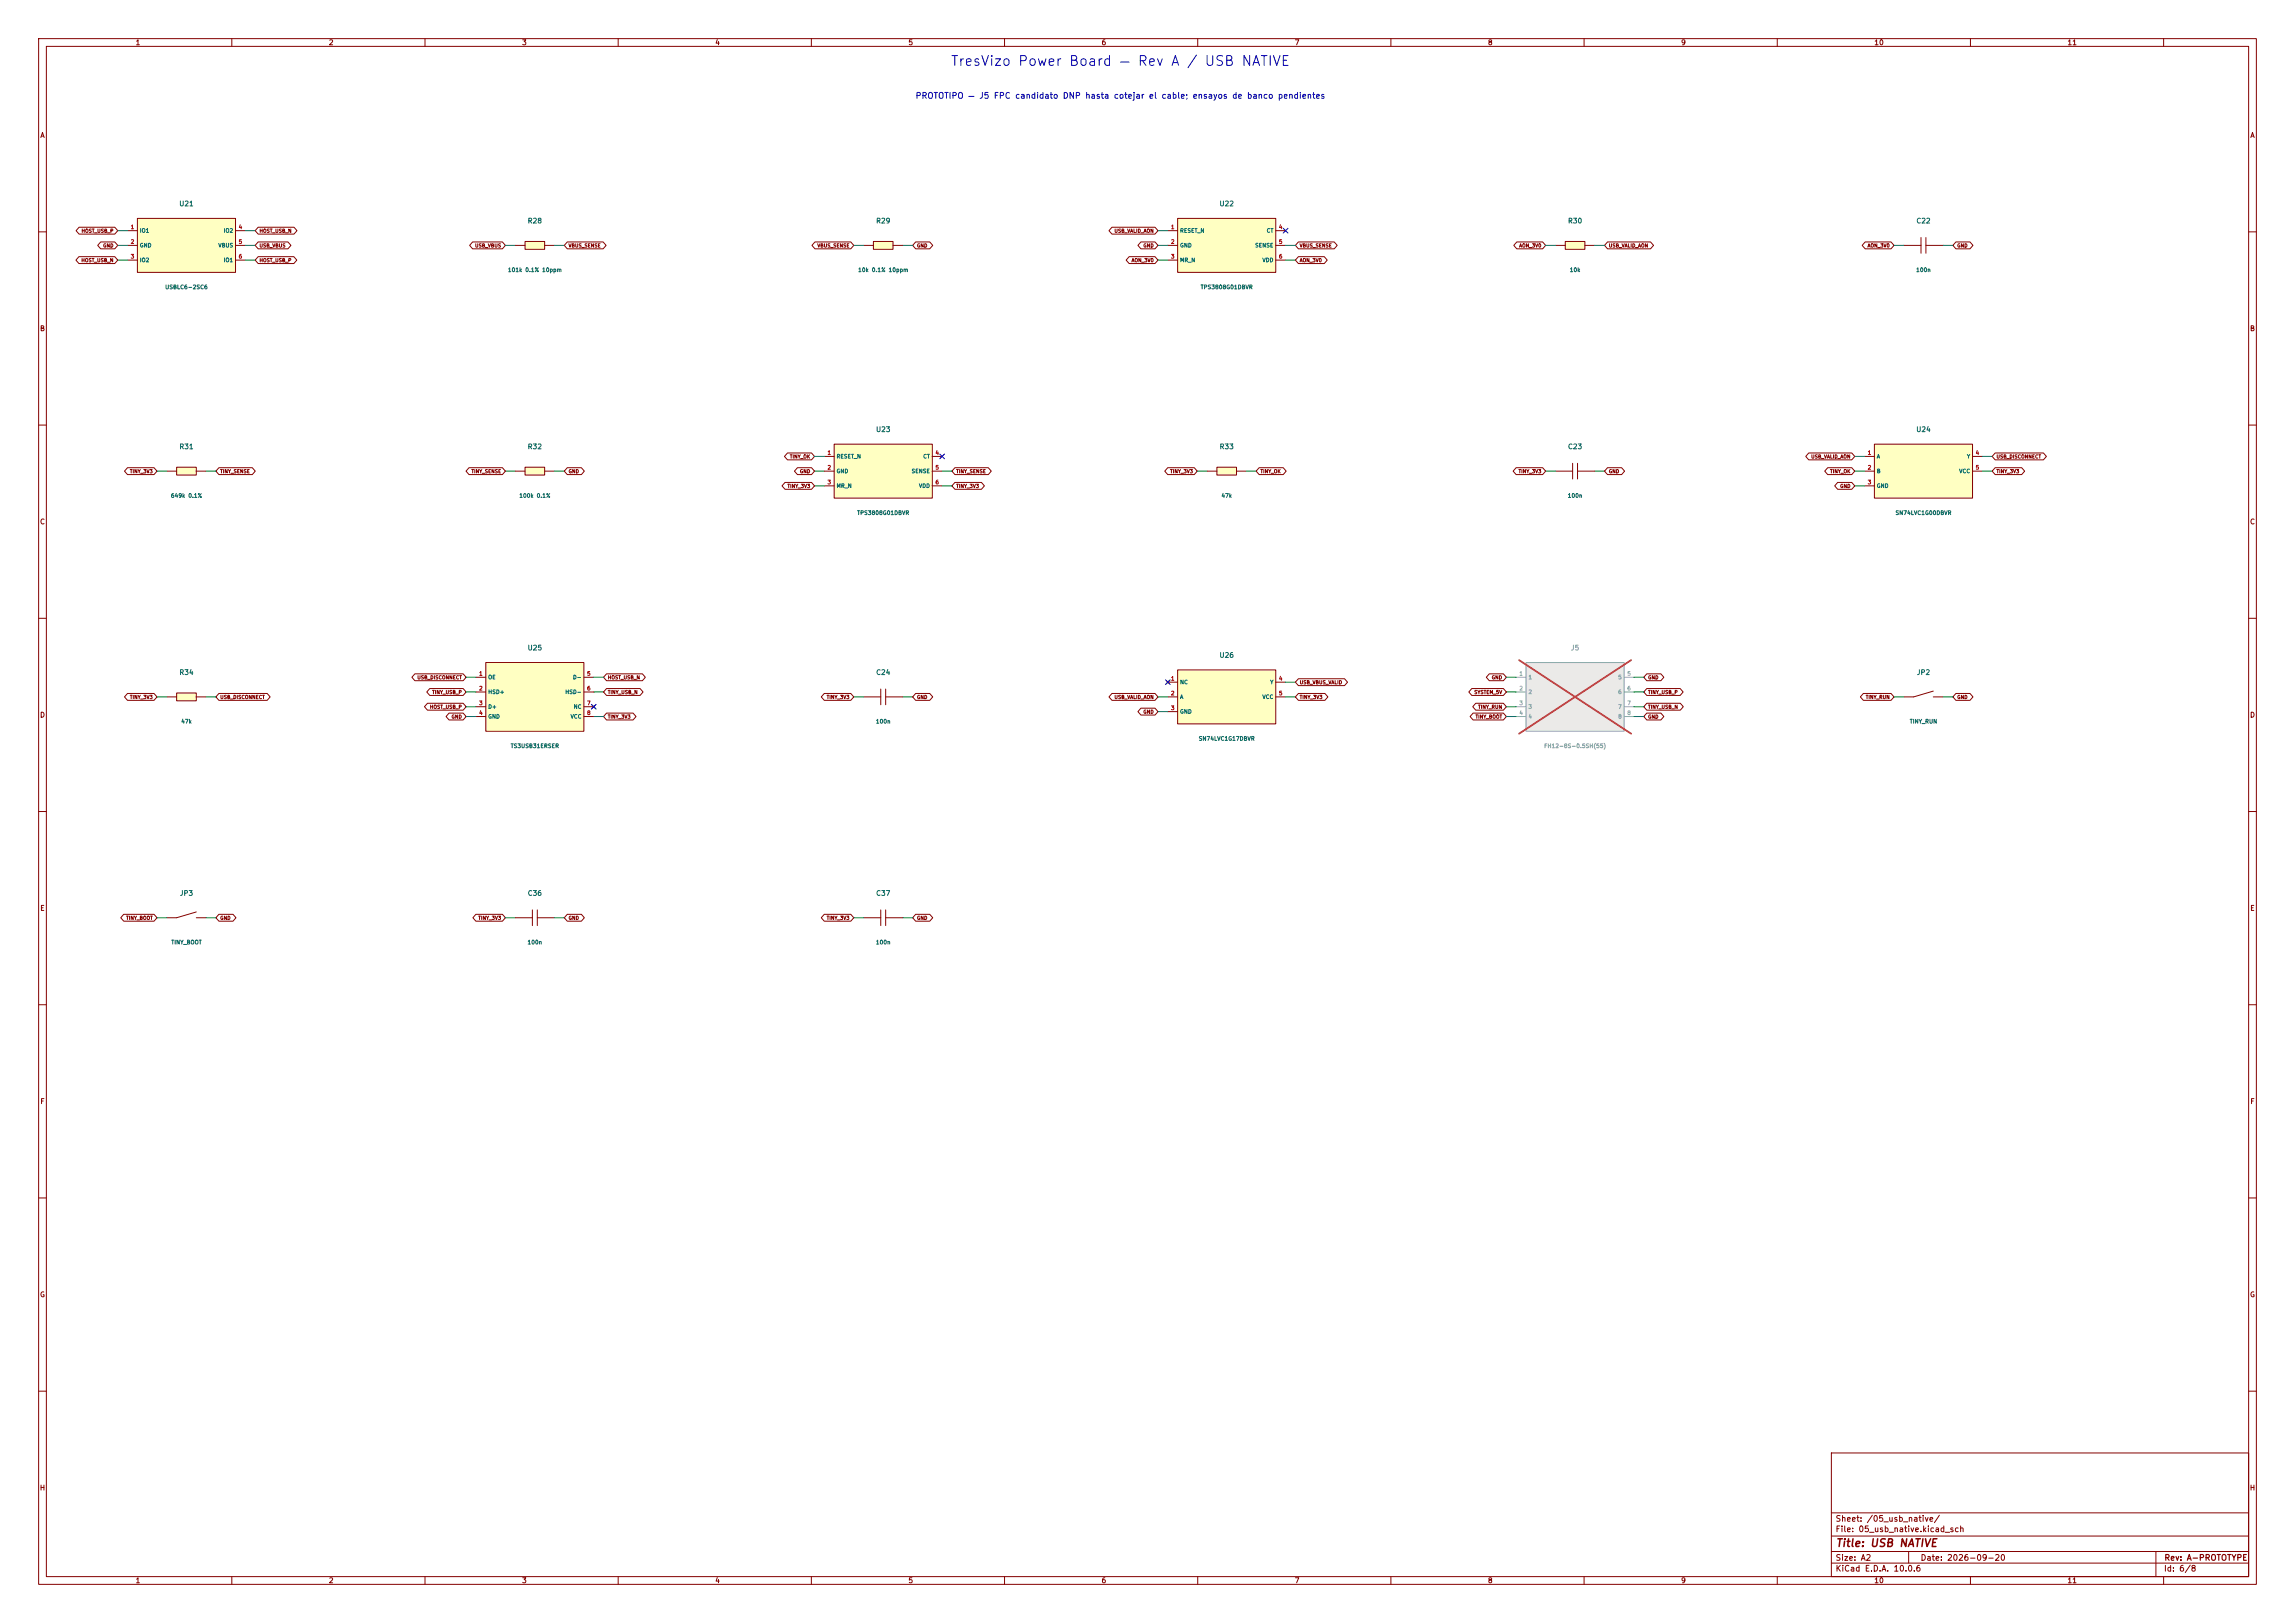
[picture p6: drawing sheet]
<svg xmlns="http://www.w3.org/2000/svg" width="594mm" height="420mm" viewBox="0 0 594 420" stroke-linecap="round" stroke-linejoin="round" font-family="sans-serif">
<defs><g id="words">
<text font-size="2.5" fill="#0000c2" x="245.9" y="17.7">TresVizo Power Board — Rev A / USB NATIVE</text>
<text font-size="2" fill="#840000" x="475" y="400.8">Title: USB NATIVE</text>
<text font-size="1.5" fill="#0000c2" x="236.8" y="25.9">PROTOTIPO — J5 FPC candidato DNP hasta cotejar el cable; ensayos de banco pendientes</text>
<g font-size="1.5" fill="#840000">
<text x="475" y="394.1">Sheet: /05_usb_native/</text>
<text x="475" y="396.8">File: 05_usb_native.kicad_sch</text>
<text x="475" y="407">KiCad E.D.A. 10.0.6</text>
<text x="475" y="404.2">Size: A2</text>
<text x="497" y="404.2">Date: 2026-09-20</text>
<text x="560" y="407">Id: 6/8</text>
<text x="560.1" y="404.2">Rev: A-PROTOTYPE</text>
</g>
<g font-size="1.3" fill="#840000">
<text x="35" y="12">1</text>
<text x="85" y="12">2</text>
<text x="135" y="12">3</text>
<text x="185" y="12">4</text>
<text x="235" y="12">5</text>
<text x="285" y="12">6</text>
<text x="335" y="12">7</text>
<text x="385" y="12">8</text>
<text x="435" y="12">9</text>
<text x="485" y="12">10</text>
<text x="535" y="12">11</text>
<text x="10.3" y="36">A</text>
<text x="582.3" y="36">A</text>
<text x="10.2" y="86">B</text>
<text x="582.2" y="86">B</text>
<text x="10.2" y="136">C</text>
<text x="582.2" y="136">C</text>
<text x="10.2" y="186">D</text>
<text x="582.2" y="186">D</text>
<text x="10.3" y="236">E</text>
<text x="582.3" y="236">E</text>
<text x="10.3" y="286">F</text>
<text x="582.3" y="286">F</text>
<text x="10.2" y="336">G</text>
<text x="582.2" y="336">G</text>
<text x="10.2" y="386">H</text>
<text x="582.2" y="386">H</text>
<text x="35" y="410">1</text>
<text x="85" y="410">2</text>
<text x="135" y="410">3</text>
<text x="185" y="410">4</text>
<text x="235" y="410">5</text>
<text x="285" y="410">6</text>
<text x="335" y="410">7</text>
<text x="385" y="410">8</text>
<text x="435" y="410">9</text>
<text x="485" y="410">10</text>
<text x="535" y="410">11</text>
</g>
<g font-size="1.3" fill="#006464">
<text x="46.3" y="53.7">U21</text>
<text x="315.5" y="53.7">U22</text>
<text x="136.5" y="58.1">R28</text>
<text x="226.6" y="58.1">R29</text>
<text x="405.7" y="58.1">R30</text>
<text x="495.9" y="58.1">C22</text>
<text x="226.6" y="112.1">U23</text>
<text x="495.8" y="112.1">U24</text>
<text x="46.3" y="116.5">R31</text>
<text x="136.5" y="116.5">R32</text>
<text x="315.5" y="116.5">R33</text>
<text x="405.7" y="116.5">C23</text>
<text x="136.4" y="168.6">U25</text>
<text x="315.5" y="170.5">U26</text>
<text x="46.3" y="175">R34</text>
<text x="226.6" y="175">C24</text>
<text x="496" y="175">JP2</text>
<text x="46.4" y="232.1">JP3</text>
<text x="136.5" y="232.1">C36</text>
<text x="226.6" y="232.1">C37</text>
</g>
<text font-size="1.3" fill="#939391" x="406.5" y="168.6">J5</text>
<g font-size="1" fill="#a90000">
<text x="33.7" y="59.5">1</text>
<text x="61.7" y="59.5">4</text>
<text x="303" y="59.5">1</text>
<text x="330.9" y="59.5">4</text>
<text x="33.7" y="63.3">2</text>
<text x="61.7" y="63.3">5</text>
<text x="303" y="63.3">2</text>
<text x="330.9" y="63.3">5</text>
<text x="33.7" y="67.1">3</text>
<text x="61.7" y="67.1">6</text>
<text x="303" y="67.1">3</text>
<text x="330.9" y="67.1">6</text>
<text x="214.1" y="117.9">1</text>
<text x="242" y="117.9">4</text>
<text x="483.3" y="117.9">1</text>
<text x="511.2" y="117.9">4</text>
<text x="214.1" y="121.7">2</text>
<text x="214.1" y="125.5">3</text>
<text x="242" y="121.7">5</text>
<text x="242" y="125.5">6</text>
<text x="483.3" y="121.7">2</text>
<text x="483.3" y="125.5">3</text>
<text x="511.2" y="121.7">5</text>
<text x="123.9" y="175.1">1</text>
<text x="123.9" y="178.9">2</text>
<text x="151.8" y="175.1">5</text>
<text x="151.8" y="178.9">6</text>
<text x="303" y="176.3">1</text>
<text x="330.9" y="176.3">4</text>
<text x="123.9" y="182.7">3</text>
<text x="123.9" y="185.2">4</text>
<text x="151.8" y="182.7">7</text>
<text x="151.8" y="185.2">8</text>
<text x="303" y="180.2">2</text>
<text x="303" y="184">3</text>
<text x="330.9" y="180.2">5</text>
</g>
<g font-size="1" fill="#006464">
<text x="36.1" y="60.4">IO1</text>
<text x="36.1" y="64.3">GND</text>
<text x="56.4" y="64.3">VBUS</text>
<text x="57.8" y="60.4">IO2</text>
<text x="305.3" y="60.4">RESET_N</text>
<text x="305.3" y="64.3">GND</text>
<text x="324.7" y="64.3">SENSE</text>
<text x="327.7" y="60.4">CT</text>
<text x="36.1" y="68.1">IO2</text>
<text x="57.8" y="68.1">IO1</text>
<text x="131.3" y="70.6">101k 0.1% 10ppm</text>
<text x="222" y="70.6">10k 0.1% 10ppm</text>
<text x="305.3" y="68.1">MR_N</text>
<text x="326.6" y="68.1">VDD</text>
<text x="406.2" y="70.6">10k</text>
<text x="495.8" y="70.6">100n</text>
<text x="42.6" y="75.1">USBLC6-2SC6</text>
<text x="310.6" y="75.1">TPS3808G01DBVR</text>
<text x="216.4" y="118.9">RESET_N</text>
<text x="238.8" y="118.9">CT</text>
<text x="485.6" y="118.9">A</text>
<text x="509" y="118.9">Y</text>
<text x="216.4" y="122.7">GND</text>
<text x="235.8" y="122.7">SENSE</text>
<text x="485.6" y="122.7">B</text>
<text x="507" y="122.7">VCC</text>
<text x="44.1" y="129">649k 0.1%</text>
<text x="134.3" y="129">100k 0.1%</text>
<text x="216.4" y="126.5">MR_N</text>
<text x="237.7" y="126.5">VDD</text>
<text x="316" y="129">47k</text>
<text x="405.7" y="129">100n</text>
<text x="485.6" y="126.5">GND</text>
<text x="221.7" y="133.5">TPS3808G01DBVR</text>
<text x="490.5" y="133.5">SN74LVC1G00DBVR</text>
<text x="126.2" y="176">OE</text>
<text x="126.2" y="179.8">HSD+</text>
<text x="146.2" y="179.8">HSD-</text>
<text x="148.2" y="176">D-</text>
<text x="305.3" y="177.3">NC</text>
<text x="328.6" y="177.3">Y</text>
<text x="126.2" y="183.6">D+</text>
<text x="148.4" y="183.6">NC</text>
<text x="305.3" y="181.1">A</text>
<text x="305.3" y="184.9">GND</text>
<text x="326.6" y="181.1">VCC</text>
<text x="46.8" y="187.5">47k</text>
<text x="126.2" y="186.2">GND</text>
<text x="147.6" y="186.2">VCC</text>
<text x="226.6" y="187.5">100n</text>
<text x="310.1" y="191.9">SN74LVC1G17DBVR</text>
<text x="494.2" y="187.5">TINY_RUN</text>
<text x="132.1" y="193.8">TS3USB31ERSER</text>
<text x="44.2" y="244.6">TINY_BOOT</text>
<text x="136.4" y="244.6">100n</text>
<text x="226.6" y="244.6">100n</text>
</g>
<g font-size="1" fill="#a5a4a2">
<text x="393.1" y="175.1">1</text>
<text x="393.1" y="178.9">2</text>
<text x="421.1" y="175.1">5</text>
<text x="421.1" y="178.9">6</text>
<text x="393.1" y="182.7">3</text>
<text x="393.1" y="185.2">4</text>
<text x="421.1" y="182.7">7</text>
<text x="421.1" y="185.2">8</text>
</g>
<g font-size="1" fill="#939391">
<text x="395.5" y="176">1</text>
<text x="395.5" y="179.8">2</text>
<text x="418.7" y="176">5</text>
<text x="418.7" y="179.8">6</text>
<text x="395.5" y="183.6">3</text>
<text x="418.7" y="183.6">7</text>
<text x="395.5" y="186.2">4</text>
<text x="418.7" y="186.2">8</text>
<text x="399.5" y="193.8">FH12-8S-0.5SH(55)</text>
</g>
<g font-size=".9" fill="#840000">
<text x="21" y="60.4">HOST_USB_P</text>
<text x="26.6" y="64.2">GND</text>
<text x="67.1" y="64.2">USB_VBUS</text>
<text x="67.1" y="60.4">HOST_USB_N</text>
<text x="122.8" y="64.2">USB_VBUS</text>
<text x="147.1" y="64.2">VBUS_SENSE</text>
<text x="211.5" y="64.2">VBUS_SENSE</text>
<text x="237.2" y="64.2">GND</text>
<text x="288.3" y="60.4">USB_VALID_AON</text>
<text x="295.8" y="64.2">GND</text>
<text x="336.3" y="64.2">VBUS_SENSE</text>
<text x="393.1" y="64.2">AON_3V0</text>
<text x="416.3" y="64.2">USB_VALID_AON</text>
<text x="483.3" y="64.2">AON_3V0</text>
<text x="506.5" y="64.2">GND</text>
<text x="21" y="68">HOST_USB_N</text>
<text x="67.1" y="68">HOST_USB_P</text>
<text x="292.8" y="68">AON_3V0</text>
<text x="336.3" y="68">AON_3V0</text>
<text x="204.3" y="118.8">TINY_OK</text>
<text x="468.7" y="118.8">USB_VALID_AON</text>
<text x="516.6" y="118.8">USB_DISCONNECT</text>
<text x="33.5" y="122.7">TINY_3V3</text>
<text x="56.9" y="122.7">TINY_SENSE</text>
<text x="121.9" y="122.7">TINY_SENSE</text>
<text x="147.1" y="122.7">GND</text>
<text x="206.9" y="122.7">GND</text>
<text x="247.4" y="122.7">TINY_SENSE</text>
<text x="302.8" y="122.7">TINY_3V3</text>
<text x="326.1" y="122.7">TINY_OK</text>
<text x="392.9" y="122.7">TINY_3V3</text>
<text x="416.3" y="122.7">GND</text>
<text x="473.6" y="122.7">TINY_OK</text>
<text x="516.6" y="122.7">TINY_3V3</text>
<text x="203.7" y="126.5">TINY_3V3</text>
<text x="247.4" y="126.5">TINY_3V3</text>
<text x="476.2" y="126.5">GND</text>
<text x="107.9" y="176">USB_DISCONNECT</text>
<text x="111.8" y="179.8">TINY_USB_P</text>
<text x="157.2" y="179.8">TINY_USB_N</text>
<text x="157.2" y="176">HOST_USB_N</text>
<text x="336.3" y="177.3">USB_VBUS_VALID</text>
<text x="381.5" y="179.8">SYSTEM_5V</text>
<text x="386" y="176">GND</text>
<text x="426.5" y="179.8">TINY_USB_P</text>
<text x="426.5" y="176">GND</text>
<text x="33.5" y="181.1">TINY_3V3</text>
<text x="56.9" y="181.1">USB_DISCONNECT</text>
<text x="111.2" y="183.6">HOST_USB_P</text>
<text x="213.9" y="181.1">TINY_3V3</text>
<text x="237.2" y="181.1">GND</text>
<text x="288.3" y="181.1">USB_VALID_AON</text>
<text x="295.8" y="184.9">GND</text>
<text x="336.3" y="181.1">TINY_3V3</text>
<text x="382.5" y="183.6">TINY_RUN</text>
<text x="426.5" y="183.6">TINY_USB_N</text>
<text x="482.8" y="181.1">TINY_RUN</text>
<text x="506.5" y="181.1">GND</text>
<text x="116.8" y="186.2">GND</text>
<text x="157.2" y="186.2">TINY_3V3</text>
<text x="381.8" y="186.2">TINY_BOOT</text>
<text x="426.5" y="186.2">GND</text>
<text x="32.6" y="238.2">TINY_BOOT</text>
<text x="56.9" y="238.2">GND</text>
<text x="123.7" y="238.2">TINY_3V3</text>
<text x="147.1" y="238.2">GND</text>
<text x="213.9" y="238.2">TINY_3V3</text>
<text x="237.2" y="238.2">GND</text>
</g>
</g></defs>
<g fill="none" stroke="#840000" stroke-width=".26">
<path d="M10 10h574v400h-574zM12 12h570v396h-570zM60 10v2M110 10v2M160 10v2M210 10v2M260 10v2M310 10v2M360 10v2M410 10v2M460 10v2M510 10v2"/>
<path d="M560 10v2M10 60h2M582 60h2M10 110h2M582 110h2M10 160h2M228 178.3v4.1M229.2 178.3v4.1M582 160h2M223.5 180.3h4.5M229.2 180.3h4.5M10 210h2"/>
<path d="M582 210h2M10 260h2M582 260h2M10 310h2M582 310h2M10 360h2M474 376h108v32h-108zM582 360h2M474 397.5h108M474 391.5h108M60 408v2M110 408v2"/>
<path d="M160 408v2M210 408v2M260 408v2M310 408v2M360 408v2M410 408v2M460 408v2M474 404.5h108M474 401.5h108M494 401.5v3M510 408v2M558 401.5v6.5"/>
<path d="M560 408v2"/>
</g>
<path d="M485.1 114.9h25.4v14h-25.4z" fill="#ffffc2"/>
<path d="M482.6 118.1h2.5M485.1 114.9h25.4v14h-25.4zM510.5 118.1h2.6M482.6 121.9h2.5M482.6 125.7h2.5M510.5 121.9h2.6M133.3 237.5h4.5M137.8 235.5v4M139.1 235.5v4M139.1 237.5h4.4" fill="none" stroke="#840000" stroke-width=".26"/>
<path d="M45.7 179.3h5.1v2.1h-5.1z" fill="#ffffc2"/>
<path d="M45.7 179.3h5.1v2.1h-5.1zM43.2 180.3h2.5M50.8 180.3h2.5" fill="none" stroke="#840000" stroke-width=".26"/>
<path d="M135.9 62.5h5.1v2h-5.1z" fill="#ffffc2"/>
<path d="M133.3 63.5h2.6M135.9 62.5h5.1v2h-5.1zM141 63.5h2.5" fill="none" stroke="#840000" stroke-width=".26"/>
<path d="M226.1 62.5h5v2h-5z" fill="#ffffc2"/>
<path d="M223.5 63.5h2.6M226.1 62.5h5v2h-5zM231.1 63.5h2.6" fill="none" stroke="#840000" stroke-width=".26"/>
<path d="M395 171.5h25.4v17.7h-25.4z" fill="#ebeae8"/>
<path d="M392.4 175.3h2.6M392.4 179.1h2.6M395 171.5h25.4v17.7h-25.4zM420.4 175.3h2.5M420.4 179.1h2.5M392.4 182.9h2.6M392.4 185.4h2.6M420.4 182.9h2.5M420.4 185.4h2.5" fill="none" stroke="#9c9b98" stroke-width=".26"/>
<path d="M393.2 170.8l29 19.1M422.2 170.8l-29 19.1" fill="none" stroke="#e12e31" stroke-width=".46"/>
<path d="M407 119.9v4.1M408.3 119.9v4.1M402.6 121.9h4.4M408.3 121.9h4.4" fill="none" stroke="#840000" stroke-width=".26"/>
<path d="M405.1 62.5h5.1v2h-5.1z" fill="#ffffc2"/>
<path d="M402.6 63.5h2.5M405.1 62.5h5.1v2h-5.1zM410.2 63.5h2.5" fill="none" stroke="#840000" stroke-width=".26"/>
<path d="M45.7 120.9h5.1v2h-5.1z" fill="#ffffc2"/>
<path d="M43.2 121.9h2.5M45.7 120.9h5.1v2h-5.1zM50.8 121.9h2.5" fill="none" stroke="#840000" stroke-width=".26"/>
<path d="M135.9 120.9h5.1v2h-5.1z" fill="#ffffc2"/>
<path d="M133.3 121.9h2.6M135.9 120.9h5.1v2h-5.1zM141 121.9h2.5" fill="none" stroke="#840000" stroke-width=".26"/>
<path d="M125.7 171.5h25.4v17.7h-25.4z" fill="#ffffc2"/>
<path d="M123.2 175.3h2.5M123.2 179.1h2.5M125.7 171.5h25.4v17.7h-25.4zM151.1 175.3h2.6M151.1 179.1h2.6M123.2 182.9h2.5M123.2 185.4h2.5M151.1 182.9h2.6M151.1 185.4h2.6M153.3 182.5l.8 .8M154.1 182.5l-.8 .8" fill="none" stroke="#840000" stroke-width=".26"/>
<path d="M35.6 56.5h25.4v14h-25.4z" fill="#ffffc2"/>
<g fill="none" stroke="#840000" stroke-width=".26">
<path d="M33 59.7h2.6M35.6 56.5h25.4v14h-25.4zM61 59.7h2.5M33 63.5h2.6M33 67.3h2.6M61 63.5h2.5M61 67.3h2.5M492.8 63.5h4.4M497.2 61.5v4M498.5 63.5h4.4M498.5 61.5v4M500.4 178.8l-5.1 1.5h-2.5"/>
<path d="M500.4 180.3h2.5M50.8 236l-5.1 1.5h-2.5M50.8 237.5h2.5"/>
</g>
<path d="M304.8 173.4h25.4v13.9h-25.4z" fill="#ffffc2"/>
<path d="M301.9 176.1l.7 .8M302.3 176.5h2.5M302.6 176.1l-.7 .8M304.8 173.4h25.4v13.9h-25.4zM330.2 176.5h2.5M302.3 180.3h2.5M302.3 184.2h2.5M330.2 180.3h2.5" fill="none" stroke="#840000" stroke-width=".26"/>
<path d="M315 120.9h5v2h-5z" fill="#ffffc2"/>
<path d="M312.4 121.9h2.6M315 120.9h5v2h-5zM320 121.9h2.6" fill="none" stroke="#840000" stroke-width=".26"/>
<path d="M304.8 56.5h25.4v14h-25.4z" fill="#ffffc2"/>
<path d="M302.3 59.7h2.5M304.8 56.5h25.4v14h-25.4zM330.2 59.7h2.5M302.3 63.5h2.5M302.3 67.3h2.5M330.2 63.5h2.5M330.2 67.3h2.5" fill="none" stroke="#840000" stroke-width=".26"/>
<path d="M215.9 114.9h25.4v14h-25.4z" fill="#ffffc2"/>
<g fill="none" stroke="#840000" stroke-width=".26">
<path d="M20.5 58.8h9.2l.8 .9-.8 .9h-9.2l-.8-.9zM66.8 58.8h9.3l.8 .9-.8 .9h-9.3l-.8-.9zM287.8 58.8h11.1l.8 .9-.8 .9h-11.1l-.8-.9zM20.4 66.4h9.3l.8 .9-.8 .9h-9.3l-.7-.9zM26.1 62.6h3.6l.8 .9-.8 .9h-3.6l-.8-.9zM66.8 66.4h9.2l.8 .9-.8 .9h-9.2l-.8-.9zM66.8 62.6h7.7l.8 .9-.8 .9h-7.7l-.8-.9zM122.3 62.6h7.7l.8 .9-.8 .9h-7.7l-.8-.9zM146.8 62.6h9.3l.8 .9-.8 .9h-9.3l-.8-.9zM210.9 62.6h9.3l.8 .9-.8 .9h-9.3l-.7-.9zM237 62.6h3.6l.8 .9-.8 .9h-3.6l-.8-.9zM292.3 66.4h6.6l.8 .9-.8 .9h-6.6l-.8-.9z"/>
<path d="M295.3 62.6h3.6l.8 .9-.8 .9h-3.6l-.8-.9zM336.1 62.6h9.2l.8 .9-.8 .9h-9.2l-.8-.9zM336.1 66.4h6.6l.8 .9-.8 .9h-6.6l-.8-.9zM392.6 62.6h6.7l.7 .9-.7 .9h-6.7l-.8-.9zM416.1 62.6h11.1l.8 .9-.8 .9h-11.1l-.8-.9zM482.8 62.6h6.6l.8 .9-.8 .9h-6.6l-.8-.9zM506.2 62.6h3.7l.8 .9-.8 .9h-3.7l-.7-.9zM203.8 117.2h6.2l.8 .9-.8 .9h-6.2l-.8-.9zM213.4 118.1h2.5M215.9 114.9h25.4v14h-25.4zM241.3 118.1h2.5M468.1 117.2h11.2l.8 .9-.8 .9h-11.2l-.7-.9z"/>
<path d="M516.4 117.2h12.5l.8 .9-.8 .9h-12.5l-.8-.9zM33 121h6.9l.7 .9-.7 .9h-6.9l-.8-.9zM56.7 121h8.6l.8 .9-.8 .9h-8.6l-.8-.9zM121.4 121h8.6l.8 .9-.8 .9h-8.6l-.8-.9zM146.8 121h3.7l.7 .9-.7 .9h-3.7l-.8-.9zM203.2 124.8h6.8l.8 .9-.8 .9h-6.8l-.8-.9zM206.4 121h3.6l.8 .9-.8 .9h-3.6l-.8-.9zM213.4 121.9h2.5M213.4 125.7h2.5M241.3 121.9h2.5M241.3 125.7h2.5M247.2 121h8.6l.8 .9-.8 .9h-8.6l-.8-.9z"/>
<path d="M247.2 124.8h6.8l.8 .9-.8 .9h-6.8l-.8-.9zM302.2 121h6.9l.8 .9-.8 .9h-6.9l-.7-.9zM325.9 121h6.2l.8 .9-.8 .9h-6.2l-.8-.9zM392.4 121h6.9l.7 .9-.7 .9h-6.9l-.8-.9zM416.1 121h3.6l.8 .9-.8 .9h-3.6l-.8-.9zM473.1 121h6.2l.8 .9-.8 .9h-6.2l-.8-.9zM475.6 124.8h3.7l.8 .9-.8 .9h-3.7l-.7-.9zM516.4 121h6.9l.7 .9-.7 .9h-6.9l-.8-.9zM33 179.5h6.9l.7 .8-.7 .9h-6.9l-.8-.9zM56.7 179.5h12.4l.8 .8-.8 .9h-12.4l-.8-.9zM107.4 174.4h12.5l.7 .9-.7 .8h-12.5l-.8-.8zM111.2 178.2h8.7l.7 .9-.7 .9h-8.7l-.7-.9z"/>
<path d="M157 178.2h8.7l.7 .9-.7 .9h-8.7l-.8-.9zM157 174.4h9.3l.7 .9-.7 .8h-9.3l-.8-.8zM213.3 179.5h6.9l.8 .8-.8 .9h-6.9l-.7-.9zM237 179.5h3.6l.8 .8-.8 .9h-3.6l-.8-.9zM287.8 179.5h11.1l.8 .8-.8 .9h-11.1l-.8-.9zM336.1 179.5h6.8l.8 .8-.8 .9h-6.8l-.8-.9zM336.1 175.6h11.9l.8 .9-.8 .9h-11.9l-.8-.9zM380.9 178.2h8.2l.8 .9-.8 .9h-8.2l-.7-.9zM385.5 174.4h3.6l.8 .9-.8 .8h-3.6l-.8-.8zM426.2 178.2h8.7l.7 .9-.7 .9h-8.7l-.8-.9zM426.2 174.4h3.7l.7 .9-.7 .8h-3.7l-.8-.8zM482.3 179.5h7.1l.8 .8-.8 .9h-7.1l-.8-.9z"/>
<path d="M506.2 179.5h3.7l.8 .8-.8 .9h-3.7l-.7-.9zM110.6 182h9.3l.7 .9-.7 .9h-9.3l-.7-.9zM116.2 184.5h3.7l.7 .9-.7 .9h-3.7l-.7-.9zM157 184.5h6.8l.8 .9-.8 .9h-6.8l-.8-.9zM295.3 183.3h3.6l.8 .9-.8 .8h-3.6l-.8-.8zM381.3 184.5h7.8l.8 .9-.8 .9h-7.8l-.8-.9zM382 182h7.1l.8 .9-.8 .9h-7.1l-.8-.9zM426.2 184.5h3.7l.7 .9-.7 .9h-3.7l-.8-.9zM426.2 182h8.7l.8 .9-.8 .9h-8.7l-.8-.9zM32 236.6h7.9l.7 .9-.7 .9h-7.9l-.7-.9zM56.7 236.6h3.6l.8 .9-.8 .9h-3.6l-.8-.9zM123.2 236.6h6.8l.8 .9-.8 .9h-6.8l-.8-.9z"/>
<path d="M146.8 236.6h3.7l.7 .9-.7 .9h-3.7l-.8-.9zM213.3 236.6h6.9l.8 .9-.8 .9h-6.9l-.7-.9zM223.5 237.5h4.5M228 235.5v4M229.2 235.5v4M229.2 237.5h4.5M237 236.6h3.6l.8 .9-.8 .9h-3.6l-.8-.9z"/>
</g>
<g fill="none" stroke="#009600" stroke-width=".26">
<path d="M30.5 59.7h2.5M63.5 59.7h2.5M299.7 59.7h2.6M30.5 63.5h2.5M30.5 67.3h2.5M63.5 63.5h2.5M63.5 67.3h2.5M130.8 63.5h2.5M143.5 63.5h2.5M221 63.5h2.5M233.7 63.5h2.5M299.7 63.5h2.6"/>
<path d="M299.7 67.3h2.6M332.7 63.5h2.6M332.7 67.3h2.6M400 63.5h2.6M412.7 63.5h2.6M490.2 63.5h2.6M502.9 63.5h2.6M210.8 118.1h2.6M480.1 118.1h2.5M513.1 118.1h2.5M40.6 121.9h2.6M53.3 121.9h2.6"/>
<path d="M130.8 121.9h2.5M143.5 121.9h2.5M210.8 125.7h2.6M210.8 121.9h2.6M243.8 125.7h2.6M243.8 121.9h2.6M309.9 121.9h2.5M322.6 121.9h2.5M400 121.9h2.6M412.7 121.9h2.6M480.1 125.7h2.5M480.1 121.9h2.5"/>
<path d="M513.1 121.9h2.5M120.6 175.3h2.6M120.6 179.1h2.6M153.7 175.3h2.5M153.7 179.1h2.5M332.7 176.5h2.6M389.9 175.3h2.5M389.9 179.1h2.5M422.9 175.3h2.5M422.9 179.1h2.5M40.6 180.3h2.6M53.3 180.3h2.6"/>
<path d="M120.6 182.9h2.6M120.6 185.4h2.6M153.7 185.4h2.5M221 180.3h2.5M233.7 180.3h2.5M299.7 180.3h2.6M299.7 184.2h2.6M332.7 180.3h2.6M389.9 182.9h2.5M389.9 185.4h2.5M422.9 182.9h2.5M422.9 185.4h2.5"/>
<path d="M490.2 180.3h2.6M502.9 180.3h2.6M40.6 237.5h2.6M53.3 237.5h2.6M130.8 237.5h2.5M143.5 237.5h2.5M221 237.5h2.5M233.7 237.5h2.5"/>
</g>
<path d="M332.1 59.1l1.2 1.2M333.3 59.1l-1.2 1.2M243.2 117.5l1.2 1.2M244.4 117.5l-1.2 1.2M301.7 175.9l1.2 1.2M302.9 175.9l-1.2 1.2M153.1 182.3l1.2 1.2M154.3 182.3l-1.2 1.2" fill="none" stroke="#000084" stroke-width=".26"/>
<use href="#words"/>
</svg>
